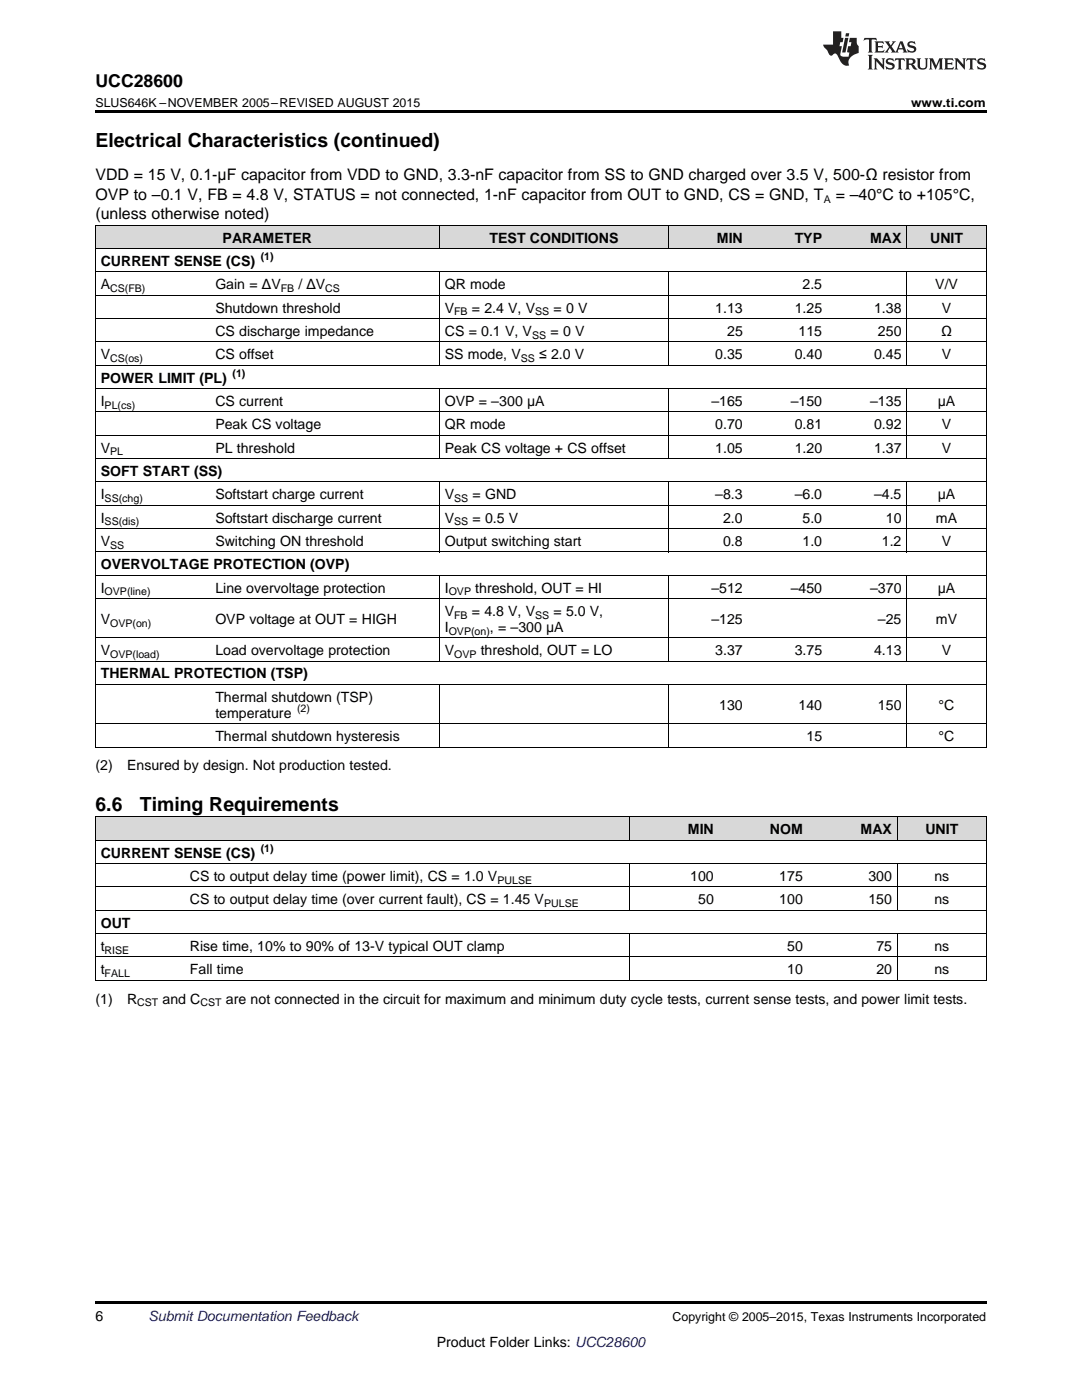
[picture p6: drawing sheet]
<svg xmlns="http://www.w3.org/2000/svg" width="216mm" height="279mm" viewBox="0 0 216 279" stroke-linecap="round" stroke-linejoin="round" font-family="sans-serif">
<defs><g id="words">
<g font-size="3.9">
<text x="19" y="29.3">Electrical Characteristics (continued)</text>
<text x="19" y="161.8">6.6</text>
<text x="27.9" y="161.8">Timing Requirements</text>
</g>
<text font-size="3.5" x="19" y="17.3">UCC28600</text>
<g font-size="3.2">
<text x="19" y="36">VDD = 15 V, 0.1-μF capacitor from VDD to GND, 3.3-nF capacitor from SS to GND charged over 3.5 V, 500-Ω resistor from</text>
<text x="19" y="39.9">OVP to –0.1 V, FB = 4.8 V, STATUS = not connected, 1-nF capacitor from OUT to GND, CS = GND, T</text>
<text x="166.8" y="39.9">= –40°C to +105°C,</text>
<text x="19" y="43.7">(unless otherwise noted)</text>
</g>
<g font-size="2.8">
<text x="20.1" y="53.1">CURRENT SENSE (CS)</text>
<text x="44.4" y="48.4">PARAMETER</text>
<text x="97.7" y="48.4">TEST CONDITIONS</text>
<text x="143.1" y="48.4">MIN</text>
<text x="158.6" y="48.4">TYP</text>
<text x="173.6" y="48.4">MAX</text>
<text x="185.6" y="48.4">UNIT</text>
<text x="20.1" y="57.7">A</text>
<text x="43" y="57.7">Gain = ΔV</text>
<text x="59.5" y="57.7">/ ΔV</text>
<text x="88.8" y="57.7">QR mode</text>
<text x="160.1" y="57.7">2.5</text>
<text x="186.6" y="57.7">V/V</text>
<text x="43" y="62.4">Shutdown threshold</text>
<text x="88.8" y="62.4">V</text>
<text x="94.2" y="62.4">= 2.4 V, V</text>
<text x="110.5" y="62.4">= 0 V</text>
<text x="142.7" y="62.4">1.13</text>
<text x="158.6" y="62.4">1.25</text>
<text x="174.4" y="62.4">1.38</text>
<text x="187.9" y="62.4">V</text>
<text x="20.1" y="71.7">V</text>
<text x="43" y="67">CS discharge impedance</text>
<text x="43" y="71.7">CS offset</text>
<text x="88.8" y="67">CS = 0.1 V, V</text>
<text x="88.8" y="71.7">SS mode, V</text>
<text x="107.6" y="71.7">≤ 2.0 V</text>
<text x="109.9" y="67">= 0 V</text>
<text x="142.7" y="71.7">0.35</text>
<text x="145.1" y="67">25</text>
<text x="158.6" y="71.7">0.40</text>
<text x="159.3" y="67">115</text>
<text x="174.4" y="71.7">0.45</text>
<text x="175.2" y="67">250</text>
<text x="187.8" y="67">Ω</text>
<text x="187.9" y="71.7">V</text>
<text x="20.1" y="76.3">POWER LIMIT (PL)</text>
<text x="20.1" y="81">I</text>
<text x="43" y="81">CS current</text>
<text x="88.8" y="81">OVP = –300 μA</text>
<text x="142" y="81">–165</text>
<text x="157.8" y="81">–150</text>
<text x="173.6" y="81">–135</text>
<text x="187.1" y="81">μA</text>
<text x="43" y="85.7">Peak CS voltage</text>
<text x="88.8" y="85.7">QR mode</text>
<text x="142.7" y="85.7">0.70</text>
<text x="158.6" y="85.7">0.81</text>
<text x="174.4" y="85.7">0.92</text>
<text x="187.9" y="85.7">V</text>
<text x="20.1" y="90.3">V</text>
<text x="20.1" y="95">SOFT START (SS)</text>
<text x="43" y="90.3">PL threshold</text>
<text x="88.8" y="90.3">Peak CS voltage + CS offset</text>
<text x="142.7" y="90.3">1.05</text>
<text x="158.6" y="90.3">1.20</text>
<text x="174.4" y="90.3">1.37</text>
<text x="187.9" y="90.3">V</text>
<text x="20.1" y="99.6">I</text>
<text x="43" y="99.6">Softstart charge current</text>
<text x="88.8" y="99.6">V</text>
<text x="94.3" y="99.6">= GND</text>
<text x="142.7" y="99.6">–8.3</text>
<text x="158.6" y="99.6">–6.0</text>
<text x="174.4" y="99.6">–4.5</text>
<text x="187.1" y="99.6">μA</text>
<text x="20.1" y="104.3">I</text>
<text x="43" y="104.3">Softstart discharge current</text>
<text x="88.8" y="104.3">V</text>
<text x="94.3" y="104.3">= 0.5 V</text>
<text x="144.3" y="104.3">2.0</text>
<text x="160.1" y="104.3">5.0</text>
<text x="176.8" y="104.3">10</text>
<text x="186.8" y="104.3">mA</text>
<text x="20.1" y="108.9">V</text>
<text x="20.1" y="113.6">OVERVOLTAGE PROTECTION (OVP)</text>
<text x="43" y="108.9">Switching ON threshold</text>
<text x="88.8" y="108.9">Output switching start</text>
<text x="144.3" y="108.9">0.8</text>
<text x="160.1" y="108.9">1.0</text>
<text x="176" y="108.9">1.2</text>
<text x="187.9" y="108.9">V</text>
<text x="20.1" y="118.3">I</text>
<text x="43" y="118.3">Line overvoltage protection</text>
<text x="88.8" y="118.3">I</text>
<text x="94.8" y="118.3">threshold, OUT = HI</text>
<text x="142" y="118.3">–512</text>
<text x="157.8" y="118.3">–450</text>
<text x="173.6" y="118.3">–370</text>
<text x="187.1" y="118.3">μA</text>
<text x="20.1" y="124.5">V</text>
<text x="43" y="124.5">OVP voltage at OUT = HIGH</text>
<text x="88.8" y="122.9">V</text>
<text x="94.2" y="122.9">= 4.8 V, V</text>
<text x="110.5" y="122.9">= 5.0 V,</text>
<text x="142" y="124.5">–125</text>
<text x="175.2" y="124.5">–25</text>
<text x="186.8" y="124.5">mV</text>
<text x="20.1" y="130.7">V</text>
<text x="43" y="130.7">Load overvoltage protection</text>
<text x="88.8" y="126.1">I</text>
<text x="88.8" y="130.7">V</text>
<text x="95.9" y="130.7">threshold, OUT = LO</text>
<text x="97.8" y="126.1">, = –300 μA</text>
<text x="142.7" y="130.7">3.37</text>
<text x="158.6" y="130.7">3.75</text>
<text x="174.4" y="130.7">4.13</text>
<text x="187.9" y="130.7">V</text>
<text x="20.1" y="135.4">THERMAL PROTECTION (TSP)</text>
<text x="43" y="140.1">Thermal shutdown (TSP)</text>
<text x="43" y="143.2">temperature</text>
<text x="143.5" y="141.6">130</text>
<text x="159.3" y="141.6">140</text>
<text x="175.2" y="141.6">150</text>
<text x="187.3" y="141.6">°C</text>
<text x="43" y="147.9">Thermal shutdown hysteresis</text>
<text x="160.9" y="147.9">15</text>
<text x="187.3" y="147.9">°C</text>
<text x="19" y="153.7">(2)</text>
<text x="25.4" y="153.7">Ensured by design. Not production tested.</text>
<text x="137.3" y="166.5">MIN</text>
<text x="153.6" y="166.5">NOM</text>
<text x="171.7" y="166.5">MAX</text>
<text x="184.6" y="166.5">UNIT</text>
<text x="20.1" y="171.1">CURRENT SENSE (CS)</text>
<text x="37.9" y="175.8">CS to output delay time (power limit), CS = 1.0 V</text>
<text x="137.7" y="175.8">100</text>
<text x="155.5" y="175.8">175</text>
<text x="173.3" y="175.8">300</text>
<text x="186.4" y="175.8">ns</text>
<text x="20.1" y="185.1">OUT</text>
<text x="37.9" y="180.4">CS to output delay time (over current fault), CS = 1.45 V</text>
<text x="139.3" y="180.4">50</text>
<text x="155.5" y="180.4">100</text>
<text x="173.3" y="180.4">150</text>
<text x="186.4" y="180.4">ns</text>
<text x="20.1" y="189.8">t</text>
<text x="37.9" y="189.8">Rise time, 10% to 90% of 13-V typical OUT clamp</text>
<text x="157.1" y="189.8">50</text>
<text x="174.9" y="189.8">75</text>
<text x="186.4" y="189.8">ns</text>
<text x="20.1" y="194.4">t</text>
<text x="37.9" y="194.4">Fall time</text>
<text x="157.1" y="194.4">10</text>
<text x="174.9" y="194.4">20</text>
<text x="186.4" y="194.4">ns</text>
<text x="19" y="200.3">(1)</text>
<text x="25.4" y="200.3">R</text>
<text x="32.4" y="200.3">and C</text>
<text x="45.1" y="200.3">are not connected in the circuit for maximum and minimum duty cycle tests, current sense tests, and power limit tests.</text>
<text x="19" y="263.6">6</text>
<text x="87.1" y="268.9">Product Folder Links: UCC28600</text>
</g>
<text font-size="2.8" fill="#0000c8" x="29.6" y="263.6">Submit Documentation Feedback</text>
<g font-size="2.5">
<text x="19" y="21.4">SLUS646K –NOVEMBER 2005–REVISED AUGUST 2015</text>
<text x="181.8" y="21.4">www.ti.com</text>
<text x="134.2" y="263.6">Copyright © 2005–2015, Texas Instruments Incorporated</text>
</g>
<g font-size="2.1">
<text x="164.4" y="40.5">A</text>
<text x="52" y="51.9">(1)</text>
<text x="22" y="58.3">CS(FB)</text>
<text x="56" y="58.3">FB</text>
<text x="64.9" y="58.3">CS</text>
<text x="90.6" y="62.9">FB</text>
<text x="106.8" y="62.9">SS</text>
<text x="106.2" y="67.6">SS</text>
<text x="22" y="72.2">CS(os)</text>
<text x="46.4" y="75.2">(1)</text>
<text x="103.9" y="72.2">SS</text>
<text x="20.9" y="81.6">PL(cs)</text>
<text x="22" y="90.9">PL</text>
<text x="20.9" y="100.2">SS(chg)</text>
<text x="90.6" y="100.2">SS</text>
<text x="20.9" y="104.8">SS(dis)</text>
<text x="90.6" y="104.8">SS</text>
<text x="22" y="109.5">SS</text>
<text x="20.9" y="118.8">OVP(line)</text>
<text x="89.5" y="118.8">OVP</text>
<text x="22" y="125.1">OVP(on)</text>
<text x="90.6" y="123.5">FB</text>
<text x="106.8" y="123.5">SS</text>
<text x="22" y="131.3">OVP(load)</text>
<text x="89.5" y="126.6">OVP(on)</text>
<text x="90.6" y="131.3">OVP</text>
<text x="59.3" y="142.1">(2)</text>
<text x="52" y="170">(1)</text>
<text x="99.3" y="176.4">PULSE</text>
<text x="108.6" y="181">PULSE</text>
<text x="20.9" y="190.3">RISE</text>
<text x="20.9" y="195">FALL</text>
<text x="27.3" y="200.8">CST</text>
<text x="40" y="200.8">CST</text>
</g>
</g></defs>
<g fill="#d8d8d8">
<path d="M19 163.1h17.8v4.6h-17.8z"/>
<path d="M36.8 163.1h88.9v4.6h-88.9z"/>
<path d="M125.7 163.1h17.8v4.6h-17.8z"/>
<path d="M143.5 163.1h17.8v4.6h-17.8z"/>
<path d="M161.3 163.1h17.8v4.6h-17.8z"/>
<path d="M179.1 163.1h17.7v4.6h-17.7z"/>
<path d="M19 45h22.9v4.7h-22.9z"/>
<path d="M41.9 45h45.8v4.7h-45.8z"/>
<path d="M87.7 45h45.8v4.7h-45.8z"/>
<path d="M133.5 45h15.8v4.7h-15.8z"/>
<path d="M149.3 45h15.8v4.7h-15.8z"/>
<path d="M165.1 45h15.9v4.7h-15.9z"/>
<path d="M181 45h15.8v4.7h-15.8z"/>
</g>
<path d="M19 22h177.8v.5h-177.8zM19 195.7h.2zM125.6 195.7h.1zM143.4 195.7h.1zM161.2 195.7h.1zM179 195.7h.1zM196.7 195.7h.1zM19 259.7h177.8v.5h-177.8z" fill="#000"/>
<g fill="none" stroke="#000" stroke-width=".2">
<path d="M19 58.9h177.8M19 54.3h177.8M19 49.6h177.8M19 45h177.8M19.1 45v104.2M87.6 45v4.7M87.6 54.3v18.7M133.4 45v4.7M133.4 54.3v18.7M180.9 45v4.7M180.9 54.3v18.7M196.8 45v104.2"/>
<path d="M19 77.6h177.8M19 72.9h177.8M19 68.2h177.8M19 63.6h177.8M87.6 77.6v14M133.4 77.6v14M180.9 77.6v14M19 96.2h177.8M19 91.5h177.8M19 86.9h177.8M19 82.2h177.8M87.6 96.2v14"/>
<path d="M133.4 96.2v14M180.9 96.2v14M19 119.5h177.8M19 114.8h177.8M19 110.2h177.8M19 105.5h177.8M19 100.8h177.8M87.6 114.9v17.1M133.4 114.9v17.1M180.9 114.9v17.1M19 136.6h177.8M19 132h177.8"/>
<path d="M19 127.3h177.8M87.6 136.7v12.5M133.4 136.7v12.5M180.9 136.7v12.5M19 149.1h177.8M19 144.4h177.8M19 177h177.8M19 172.3h177.8M19 167.7h177.8M19 163h177.8M19.1 163.1v32.6M125.7 163.1v4.6"/>
<path d="M125.7 172.4v9.3M179 163.1v4.6M179 172.4v9.3M196.8 163.1v32.6M19 195.6h177.8M19 191h177.8M19 186.3h177.8M19 181.7h177.8M125.7 186.3v9.4M179 186.3v9.4"/>
</g>
<g fill="#231f20">
<path d="M172.5 7.6l-.1 .5 .4-.2h.6v.1v2.1l-.2 .4h.9l-.2-.4v-2.1l.1-.1h.5l.5 .2-.2-.5zM174.5 8.3l.2 .3v1.5l-.2 .4h1.8l.2-.6a1.04 1.04 0 0 1-1.3 .2v-.7h.6l.3 .2v-.6l-.3 .2h-.6v-.6l.8-.1 .4 .3-.2-.5zM176.5 8.3l.9 1.1-.9 1.1h.8l-.2-.2 .4-.7 .5 .7-.2 .2h1.5l-.2-.2 .2-.4h.9l.1 .4-.2 .2h1l-.3-.3-.7-1.9h-.5l-.9 2-.8-1 .9-1h-.8l.1 .3-.4 .5-.3-.6 .1-.2zM179.7 8.6l.4 1h-.7zM181.3 8.4a.63 .63 0 0 0-.2 .7 .63 .63 0 0 0 .6 .4l.6 .2 .1 .2a.75 .75 0 0 1-.7 .4 .75 .75 0 0 1-.6-.5l.1 .7 .1-.1a1.11 1.11 0 0 0 1.5-.6 1.13 1.13 0 0 0-1.2-.8l-.1-.4a1.04 1.04 0 0 1 1.2 .2l-.2-.5-.2 .1-.4-.2zM173.2 10.9l.2 .4v2.2l-.2 .4h1l-.3-.4v-2.2l.3-.4zM174.3 11.6l.3 .4v1.5l-.3 .4h.8l-.2-.4v-1.3l1.5 1.7v-1.9l.2-.4h-.7l.2 .4v.9l-1.1-1.3zM177 11.8a.62 .62 0 0 0-.2 .7 .62 .62 0 0 0 .6 .4l.6 .1 .1 .3a.76 .76 0 0 1-.7 .3 .76 .76 0 0 1-.7-.4l.2 .7 .1-.1a1.11 1.11 0 0 0 1.5-.6 1.13 1.13 0 0 0-1.2-.8l-.1-.4a1.04 1.04 0 0 1 1.2 .2l-.2-.6-.2 .1-.5-.1zM178.7 11.6l-.2 .6a.61 .61 0 0 1 .8-.3v1.6l-.2 .4h.9l-.2-.4v-1.6a.63 .63 0 0 1 .7 .3l-.1-.6zM180.6 11.6l.3 .4v1.5l-.3 .4h1l-.2-.2-.1-.8 .6 .2a.76 .76 0 0 0 1.2 .7l-1-1a.58 .58 0 0 0 .6-.5 .58 .58 0 0 0-.5-.6zM181.4 11.9h.1a.45 .45 0 0 1 .5 .1 .45 .45 0 0 1 .1 .5l-.8 .2zM182.9 11.6l.2 .2a2.17 2.17 0 0 0 .3 1.9 .99 .99 0 0 0 1.6-.6v-1.1l.2-.4h-.7l.2 .2a1.92 1.92 0 0 1-.2 1.8 .6 .6 0 0 1-.9-.5v-1.1l.2-.4zM185.4 11.6l.2 .4v1.5l-.2 .4h.7l-.2-.4v-1.4l.8 1.8 .8-1.8v1.4l-.2 .4h.9l-.2-.4v-1.5l.2-.4h-.8l-.6 1.5-.6-1.5zM188.4 11.6l.2 .4v1.5l-.2 .4h1.8l.1-.6a1.04 1.04 0 0 1-1.2 .1v-.6h.5l.4 .2v-.6l-.4 .2h-.5v-.7h.8l.3 .3-.1-.6zM190.5 11.6l.2 .4v1.5l-.2 .4h.7l-.2-.4v-1.3l1.5 1.7v-1.9l.2-.4h-.7l.2 .4v.9l-1.1-1.3zM192.9 11.6l-.1 .6a.61 .61 0 0 1 .7-.3l.1 1.6-.3 .4h1l-.3-.4 .1-1.6a.63 .63 0 0 1 .7 .3l-.1-.6zM195.2 11.8a.62 .62 0 0 0-.2 .7 .62 .62 0 0 0 .6 .4l.6 .1 .1 .3a.76 .76 0 0 1-.7 .3 .76 .76 0 0 1-.6-.4l.1 .7 .1-.1a1.11 1.11 0 0 0 1.6-.6 1.13 1.13 0 0 0-1.3-.8l-.1-.4a1.04 1.04 0 0 1 1.2 .2l-.1-.6-.2 .1-.5-.1z"/>
<path d="M166.2 6.3v2.6h-1.9v.4l.8 .9a.91 .91 0 0 0 1 .8 .56 .56 0 0 1 .5-.3 .56 .56 0 0 1 .5 .3l.4 .8a1.53 1.53 0 0 0 1.9 1.2 1.54 1.54 0 0 1 1-2.1l.9-.3v-1.4a1.52 1.52 0 0 1-.4-1.6h-1.3l-.2 .8h.5l-.2 .8h-.5l-.1 1v.2l.4 .1-.2 .8a1.93 1.93 0 0 1-1.6-.3l.3-1.8h-.5l.2-.8h.4l.2-.8h-.4v-1.3zM168.6 7.6l-.6 2.9h.7l.6-2.9zM168.8 6.6l-.1 .7h.6l.2-.7z"/>
</g>
<use href="#words"/>
</svg>
